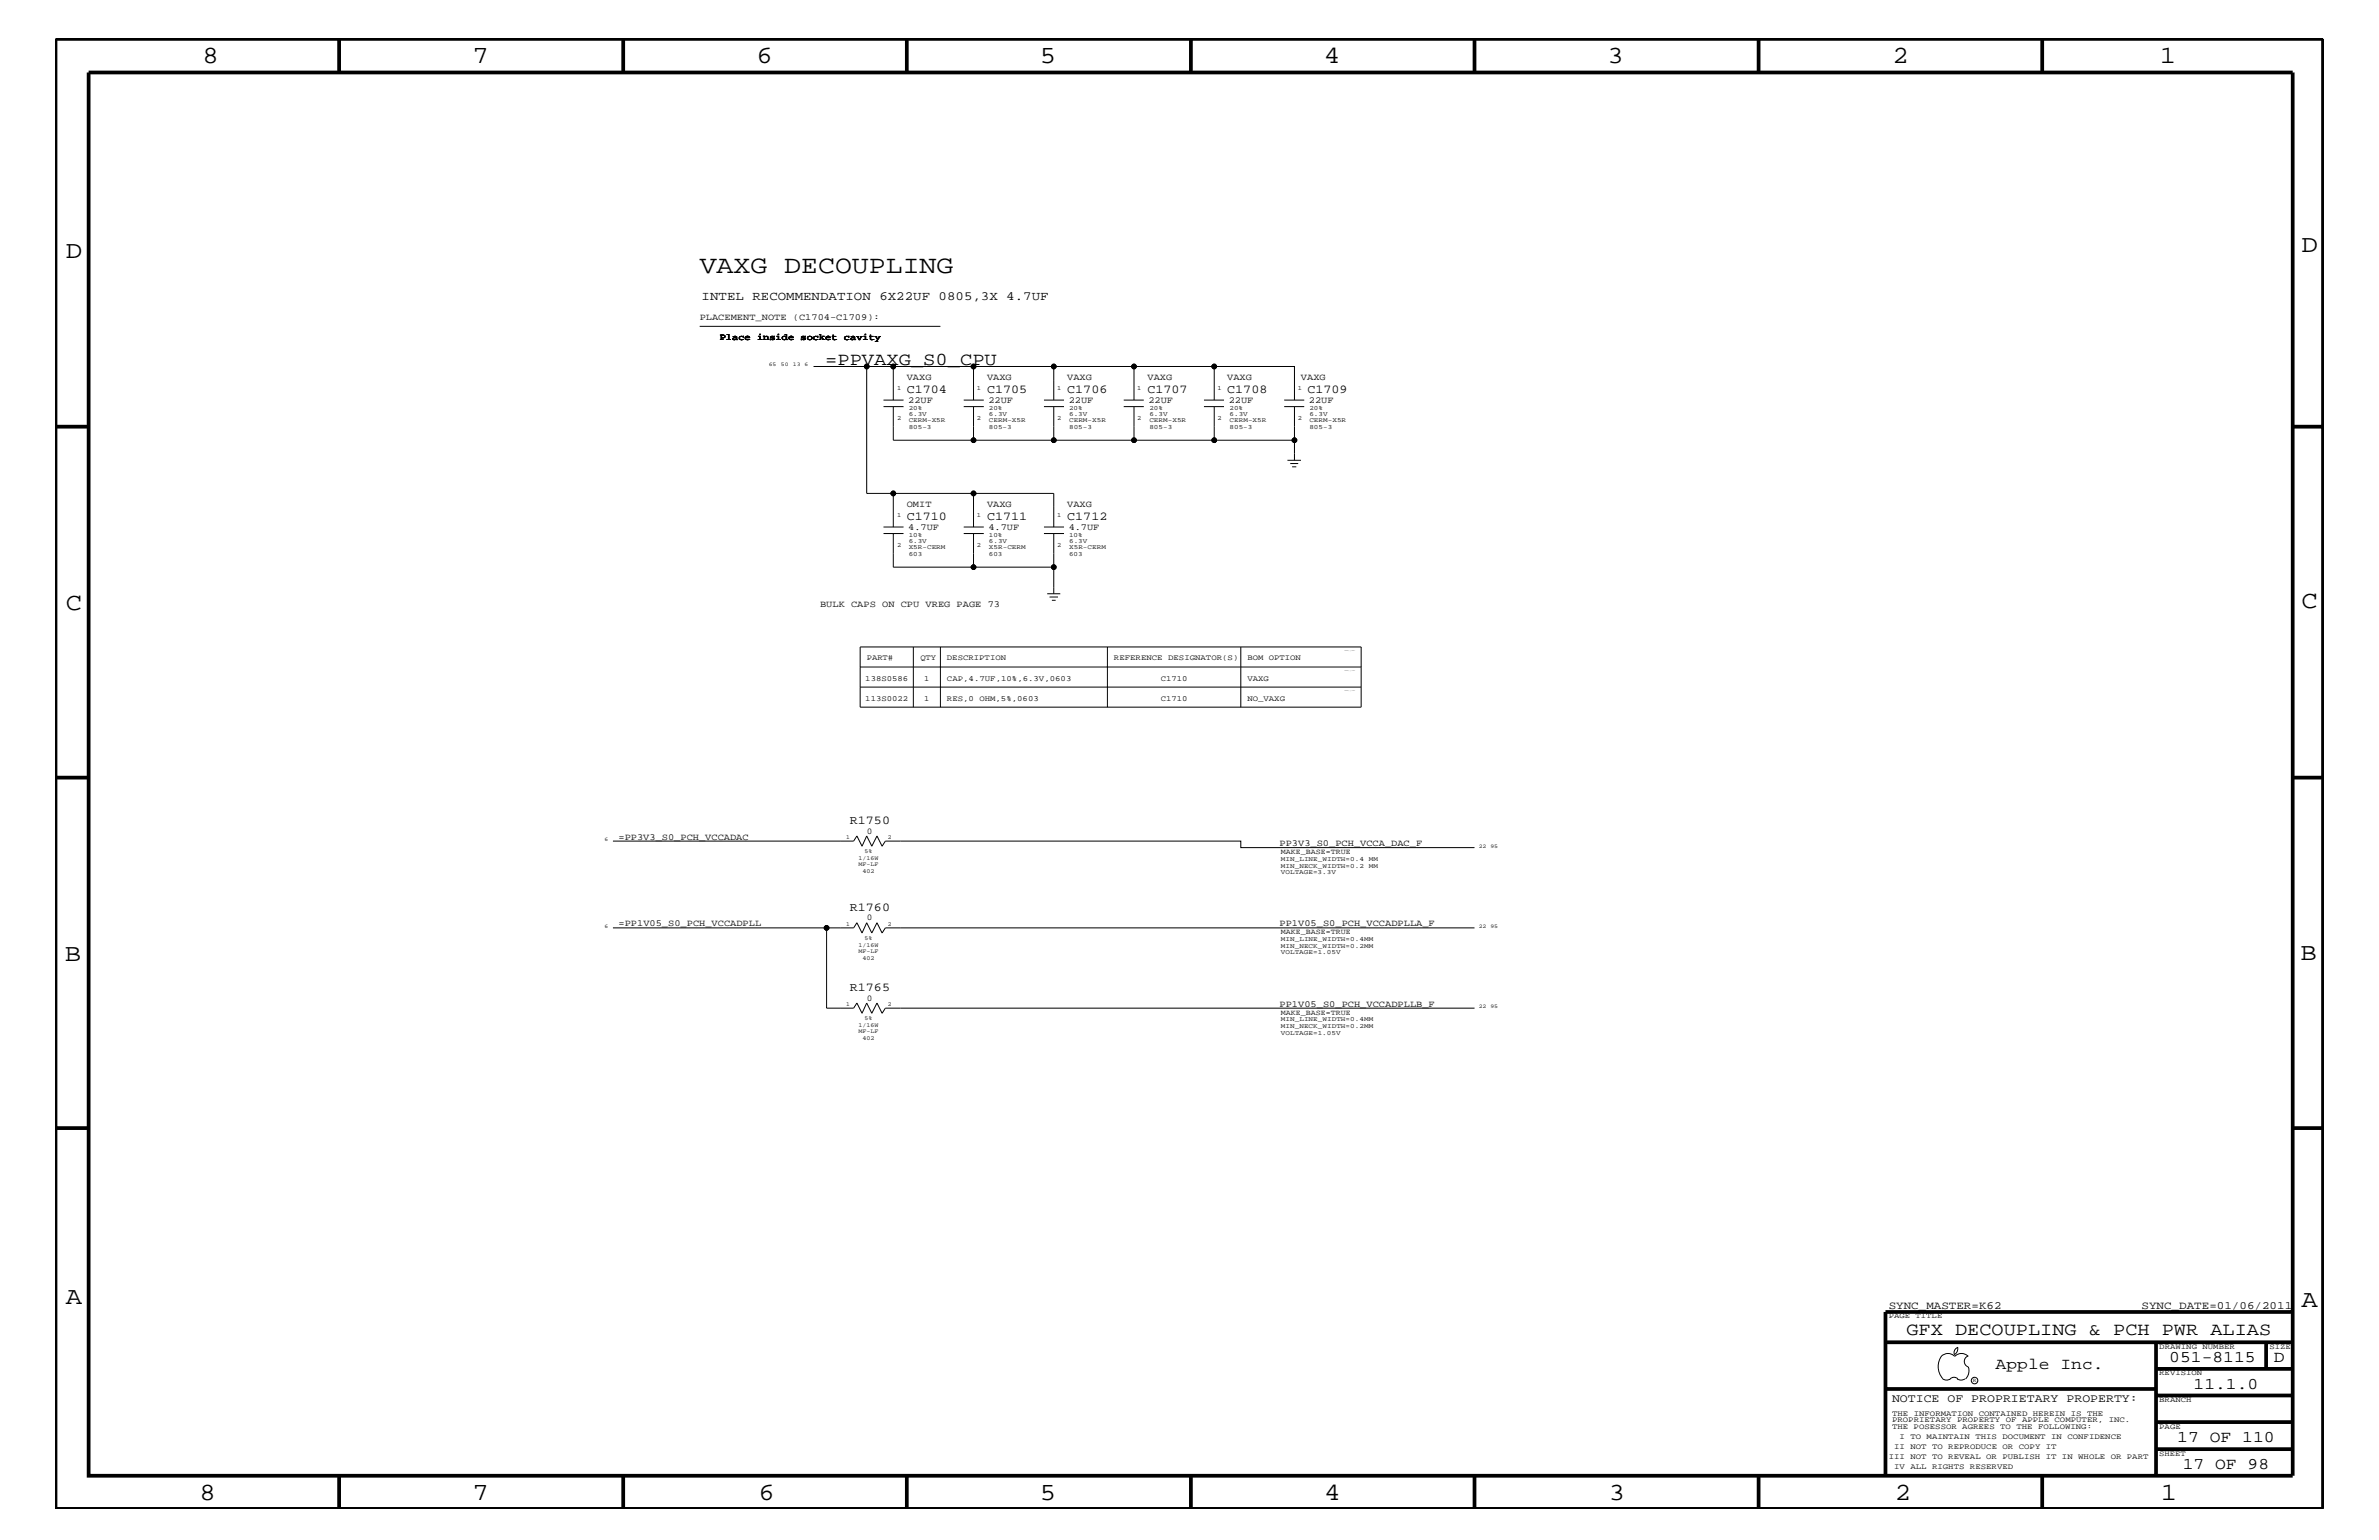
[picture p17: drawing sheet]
<svg xmlns="http://www.w3.org/2000/svg" width="432mm" height="279mm" viewBox="0 0 432 279" stroke-linecap="round" stroke-linejoin="round" font-family="sans-serif">
<defs><g id="words">
<text font-size="4.6" x="127" y="49.6">VAXG DECOUPLING</text>
<g font-size="4.5">
<text x="36.7" y="11.5">8</text>
<text x="85.8" y="11.5">7</text>
<text x="137.3" y="11.5">6</text>
<text x="188.7" y="11.5">5</text>
<text x="240.3" y="11.5">4</text>
<text x="291.8" y="11.5">3</text>
<text x="343.5" y="11.5">2</text>
<text x="392" y="11.5">1</text>
<text x="11.9" y="46.8">D</text>
<text x="417.8" y="45.7">D</text>
<text x="11.9" y="110.6">C</text>
<text x="417.7" y="110.3">C</text>
<text x="11.8" y="174.3">B</text>
<text x="417.6" y="174.2">B</text>
<text x="11.9" y="236.7">A</text>
<text x="417.7" y="237.1">A</text>
<text x="36.2" y="272.1">8</text>
<text x="85.8" y="272.1">7</text>
<text x="137.7" y="272.1">6</text>
<text x="188.7" y="272.1">5</text>
<text x="240.4" y="272.1">4</text>
<text x="292" y="272.1">3</text>
<text x="343.9" y="272.1">2</text>
<text x="392.2" y="272.1">1</text>
</g>
<g font-size="3.3">
<text x="149.8" y="66.2">=PPVAXG_S0_CPU</text>
<text x="346" y="242.3">GFX DECOUPLING &amp; PCH PWR ALIAS</text>
</g>
<g font-size="3">
<text x="362.2" y="248.4">Apple Inc.</text>
<text x="393.7" y="247.1">051-8115</text>
<text x="398.1" y="252">11.1.0</text>
<text x="412.7" y="247.1">D</text>
<text x="395.2" y="261.6">17 OF 110</text>
<text x="396.2" y="266.6">17 OF 98</text>
</g>
<text font-size="2.3" x="127.4" y="54.4">INTEL RECOMMENDATION 6X22UF 0805,3X 4.7UF</text>
<g font-size="2.2">
<text x="164.6" y="71.3">C1704</text>
<text x="179.2" y="71.3">C1705</text>
<text x="193.7" y="71.3">C1706</text>
<text x="208.3" y="71.3">C1707</text>
<text x="222.8" y="71.3">C1708</text>
<text x="237.3" y="71.3">C1709</text>
<text x="164.6" y="94.3">C1710</text>
<text x="179.2" y="94.3">C1711</text>
<text x="193.7" y="94.3">C1712</text>
<text x="154.3" y="149.5">R1750</text>
<text x="154.3" y="165.3">R1760</text>
<text x="154.3" y="179.9">R1765</text>
</g>
<text font-size="2.1" x="343.4" y="254.4">NOTICE OF PROPRIETARY PROPERTY:</text>
<g font-size="2">
<text x="342.8" y="237.4">SYNC_MASTER=K62</text>
<text x="388.7" y="237.4">SYNC_DATE=01/06/2011</text>
</g>
<g font-size="1.7">
<text x="127" y="58">PLACEMENT_NOTE (C1704-C1709):</text>
<text x="130.6" y="61.7">Place inside socket cavity</text>
<text x="164.6" y="68.9">VAXG</text>
<text x="179.2" y="68.9">VAXG</text>
<text x="193.7" y="68.9">VAXG</text>
<text x="208.3" y="68.9">VAXG</text>
<text x="222.8" y="68.9">VAXG</text>
<text x="236.1" y="68.9">VAXG</text>
<text x="164.8" y="73.2">22UF</text>
<text x="179.4" y="73.2">22UF</text>
<text x="194" y="73.2">22UF</text>
<text x="208.4" y="73.2">22UF</text>
<text x="223" y="73.2">22UF</text>
<text x="237.6" y="73.2">22UF</text>
<text x="164.6" y="92">OMIT</text>
<text x="179.2" y="92">VAXG</text>
<text x="193.7" y="92">VAXG</text>
<text x="164.8" y="96.2">4.7UF</text>
<text x="179.4" y="96.2">4.7UF</text>
<text x="194" y="96.2">4.7UF</text>
<text x="148.8" y="110.2">BULK CAPS ON CPU VREG PAGE 73</text>
<text x="112.3" y="152.3">=PP3V3_S0_PCH_VCCADAC</text>
<text x="232.2" y="153.5">PP3V3_S0_PCH_VCCA_DAC_F</text>
<text x="112.3" y="168.1">=PP1V05_S0_PCH_VCCADPLL</text>
<text x="232.2" y="168.1">PP1V05_S0_PCH_VCCADPLLA_F</text>
<text x="232.2" y="182.7">PP1V05_S0_PCH_VCCADPLLB_F</text>
</g>
<g font-size="1.6">
<text x="157.3" y="151.2">0</text>
<text x="157.3" y="167">0</text>
<text x="157.3" y="181.6">0</text>
</g>
<g font-size="1.4">
<text x="157.3" y="119.8">PART#</text>
<text x="167" y="119.8">QTY</text>
<text x="171.9" y="119.8">DESCRIPTION</text>
<text x="202.2" y="119.8">REFERENCE DESIGNATOR(S)</text>
<text x="226.4" y="119.8">BOM OPTION</text>
<text x="157.1" y="123.5">138S0586</text>
<text x="167.8" y="123.5">1</text>
<text x="171.9" y="123.5">CAP,4.7UF,10%,6.3V,0603</text>
<text x="210.7" y="123.5">C1710</text>
<text x="226.4" y="123.5">VAXG</text>
<text x="157.1" y="127.1">113S0022</text>
<text x="167.8" y="127.1">1</text>
<text x="171.9" y="127.1">RES,0 OHM,5%,0603</text>
<text x="210.7" y="127.1">C1710</text>
<text x="226.4" y="127.1">NO_VAXG</text>
<text x="232.5" y="155">MAKE_BASE=TRUE</text>
<text x="232.5" y="169.5">MAKE_BASE=TRUE</text>
<text x="232.5" y="184.1">MAKE_BASE=TRUE</text>
<text x="342.8" y="239.2">PAGE TITLE</text>
<text x="391.9" y="244.7">DRAWING NUMBER</text>
<text x="411.9" y="244.7">SIZE</text>
<text x="391.9" y="249.5">REVISION</text>
<text x="343.4" y="256.8">THE INFORMATION CONTAINED HEREIN IS THE</text>
<text x="391.9" y="254.4">BRANCH</text>
<text x="343.4" y="259.3">THE POSESSOR AGREES TO THE FOLLOWING:</text>
<text x="343.4" y="258">PROPRIETARY PROPERTY OF APPLE COMPUTER, INC.</text>
<text x="343.8" y="262.9">II NOT TO REPRODUCE OR COPY IT</text>
<text x="344.8" y="261.1">I TO MAINTAIN THIS DOCUMENT IN CONFIDENCE</text>
<text x="391.9" y="259.3">PAGE</text>
<text x="342.8" y="264.7">III NOT TO REVEAL OR PUBLISH IT IN WHOLE OR PART</text>
<text x="343.8" y="266.6">IV ALL RIGHTS RESERVED</text>
<text x="391.9" y="264.1">SHEET</text>
</g>
<g font-size="1.2">
<text x="162.8" y="70.7">1</text>
<text x="177.3" y="70.7">1</text>
<text x="191.9" y="70.7">1</text>
<text x="206.4" y="70.7">1</text>
<text x="221" y="70.7">1</text>
<text x="235.5" y="70.7">1</text>
<text x="162.8" y="76.2">2</text>
<text x="164.9" y="77.9">805-3</text>
<text x="164.9" y="74.4">20%</text>
<text x="164.9" y="76.7">CERM-X5R</text>
<text x="164.9" y="75.5">6.3V</text>
<text x="177.3" y="76.2">2</text>
<text x="179.5" y="77.9">805-3</text>
<text x="179.5" y="76.7">CERM-X5R</text>
<text x="179.5" y="75.5">6.3V</text>
<text x="179.5" y="74.4">20%</text>
<text x="191.9" y="76.2">2</text>
<text x="194.1" y="77.9">805-3</text>
<text x="194.1" y="76.7">CERM-X5R</text>
<text x="194.1" y="75.5">6.3V</text>
<text x="194.1" y="74.4">20%</text>
<text x="206.4" y="76.2">2</text>
<text x="208.6" y="74.4">20%</text>
<text x="208.6" y="75.5">6.3V</text>
<text x="208.6" y="76.7">CERM-X5R</text>
<text x="208.6" y="77.9">805-3</text>
<text x="221" y="76.2">2</text>
<text x="223.2" y="75.5">6.3V</text>
<text x="223.2" y="74.4">20%</text>
<text x="223.2" y="76.7">CERM-X5R</text>
<text x="223.2" y="77.9">805-3</text>
<text x="235.5" y="76.2">2</text>
<text x="237.7" y="74.4">20%</text>
<text x="237.7" y="75.5">6.3V</text>
<text x="237.7" y="76.7">CERM-X5R</text>
<text x="237.7" y="77.9">805-3</text>
<text x="162.8" y="93.8">1</text>
<text x="177.3" y="93.8">1</text>
<text x="191.9" y="93.8">1</text>
<text x="162.8" y="99.3">2</text>
<text x="164.9" y="101">603</text>
<text x="164.9" y="99.7">X5R-CERM</text>
<text x="164.9" y="97.4">10%</text>
<text x="164.9" y="98.5">6.3V</text>
<text x="177.3" y="99.3">2</text>
<text x="179.5" y="99.7">X5R-CERM</text>
<text x="179.5" y="101">603</text>
<text x="179.5" y="97.4">10%</text>
<text x="179.5" y="98.5">6.3V</text>
<text x="191.9" y="99.3">2</text>
<text x="194.1" y="99.7">X5R-CERM</text>
<text x="194.1" y="97.4">10%</text>
<text x="194.1" y="98.5">6.3V</text>
<text x="194.1" y="101">603</text>
<text x="232.5" y="156.2">MIN_LINE_WIDTH=0.4</text>
<text x="232.5" y="158.6">VOLTAGE=3.3V</text>
<text x="232.5" y="157.4">MIN_NECK_WIDTH=0.2</text>
<text x="248.4" y="156.2">MM</text>
<text x="248.4" y="157.4">MM</text>
<text x="232.5" y="173.2">VOLTAGE=1.05V</text>
<text x="232.5" y="170.7">MIN_LINE_WIDTH=0.4MM</text>
<text x="232.5" y="172">MIN_NECK_WIDTH=0.2MM</text>
<text x="232.5" y="185.3">MIN_LINE_WIDTH=0.4MM</text>
<text x="232.5" y="187.7">VOLTAGE=1.05V</text>
<text x="232.5" y="186.5">MIN_NECK_WIDTH=0.2MM</text>
</g>
<g font-size="1.1">
<text x="153.6" y="152.2">1</text>
<text x="155.8" y="156">1/16W</text>
<text x="156.9" y="154.7">5%</text>
<text x="161.1" y="152.2">2</text>
<text x="155.8" y="157.2">MF-LF</text>
<text x="156.5" y="158.4">402</text>
<text x="153.6" y="168">1</text>
<text x="155.8" y="172.9">MF-LF</text>
<text x="155.8" y="171.7">1/16W</text>
<text x="156.9" y="170.5">5%</text>
<text x="161.1" y="168">2</text>
<text x="156.5" y="174.2">402</text>
<text x="153.6" y="182.5">1</text>
<text x="156.9" y="185">5%</text>
<text x="161.1" y="182.5">2</text>
<text x="155.8" y="186.3">1/16W</text>
<text x="155.8" y="187.5">MF-LF</text>
<text x="156.5" y="188.7">402</text>
</g>
<g font-size="1">
<text x="139.5" y="66.5">65</text>
<text x="141.7" y="66.5">50</text>
<text x="143.9" y="66.5">13 6</text>
<text x="109.7" y="152.6">6</text>
<text x="268.4" y="153.8">22 95</text>
<text x="109.7" y="168.3">6</text>
<text x="268.4" y="168.3">22 95</text>
<text x="268.4" y="182.9">22 95</text>
<text x="358.1" y="250.7">R</text>
</g>
</g></defs>
<g fill="none" stroke="#000" stroke-width=".18">
<path d="M127 59.2h43.7M147.7 66.5h14.4M157.3 66.5v23h4.8M160.4 73.8h3.6M160.4 72.6h3.6M162.1 73.8v6.1h14.6M174.9 72.6h3.7M174.9 73.8h3.7M176.7 72.6v-6.1h-14.6v6.1M176.7 66.5h14.6M189.5 73.8h3.6M189.5 72.6h3.6"/>
<path d="M191.3 79.9h14.5M191.3 73.8v6.1h-14.6v-6.1M204 73.8h3.6M204 72.6h3.6M205.8 72.6v-6.1h-14.5v6.1M205.8 66.5h14.6M218.5 72.6h3.7M218.5 73.8h3.7M220.4 79.9h14.5M220.4 73.8v6.1h-14.6v-6.1M233.1 73.8h3.6M233.1 72.6h3.6"/>
<path d="M234.9 72.6v-6.1h-14.5v6.1M234.9 73.8v9.7M160.4 96.8h3.6M160.4 95.6h3.6M162.1 96.8v6.1h14.6M174.9 95.6h3.7M174.9 96.8h3.7M176.7 95.6v-6.1h14.6v6.1M176.7 96.8v6.1h14.6v-6.1M176.7 89.5h-14.6v6.1M189.5 96.8h3.6M189.5 95.6h3.6"/>
<path d="M233.7 83.5h2.4M234.2 84.1h1.4M234.5 84.7h.8M156.1 117.4h91v10.9h-91zM165.8 117.4v10.9M170.7 117.4v10.9M190.1 107.7h2.3M190.5 108.3h1.5M190.9 108.9h.7M191.3 102.9v4.8M201 117.4v10.9M225.2 117.4v10.9"/>
<path d="M156.1 124.7h91M156.1 121h91M111.3 152.6h43.6l.6-.9 1 1.8 .8-1.8 .9 1.8 1-1.8 .9 1.8 .6-.9h64.5v1.2h42.4M111.3 168.3h38.7M267.6 168.3h-106.9l-.6 1-.9-1.9-1 1.9-.9-1.9-.8 1.9-1-1.9-.6 .9h-4.9v14.6h4.9l.6-.9 1 1.8 .8-1.8 .9 1.8 1-1.8 .9 1.8 .6-.9h106.9M352.3 246.1a1.69 1.69 0 0 1 2.5 0 1.72 1.72 0 0 1 2.4 0M352.4 246a3.2 3.2 0 0 0 .4 4.3l.8 .1 .4-.2M354 250.2l.7-.3 .7 .3M355.2 250.2l.7 .2 .7-.2M355.3 244.4v.3a1.18 1.18 0 0 1-.6 1.1M355.4 244.4a.99 .99 0 0 0-.6 1.4M357.2 246a1.04 1.04 0 0 0-.7 1 1.04 1.04 0 0 0 .7 1"/>
<path d="M357.3 248l.1 .7a2.11 2.11 0 0 1-.6 1.5"/>
<circle cx="157.3" cy="66.5" r=".42"/>
<circle cx="162.1" cy="66.5" r=".42"/>
<circle cx="176.7" cy="66.5" r=".42"/>
<circle cx="176.7" cy="79.9" r=".42"/>
<circle cx="191.3" cy="79.9" r=".42"/>
<circle cx="191.3" cy="66.5" r=".42"/>
<circle cx="205.8" cy="66.5" r=".42"/>
<circle cx="205.8" cy="79.9" r=".42"/>
<circle cx="220.4" cy="79.9" r=".42"/>
<circle cx="220.4" cy="66.5" r=".42"/>
<circle cx="234.9" cy="79.9" r=".42"/>
<circle cx="162.1" cy="89.5" r=".42"/>
<circle cx="176.7" cy="89.5" r=".42"/>
<circle cx="176.7" cy="102.9" r=".42"/>
<circle cx="191.3" cy="102.9" r=".42"/>
<circle cx="150" cy="168.3" r=".42"/>
<circle cx="358.4" cy="250.5" r=".59"/>
</g>
<g fill="none" stroke="#000" stroke-width=".68" stroke-linecap="butt">
<path d="M10.1 7.1h411.5v266.7h-411.5zM16.1 13.2h400v254.5h-400zM61.6 7.1v6.1M113.1 7.1v6.1M164.6 7.1v6.1M216.2 7.1v6.1M267.6 7.1v6.1M319.2 7.1v6.1M370.7 7.1v6.1M10.1 77.4h6M416.1 77.4h5.5M10.1 141.1h6"/>
<path d="M416.1 141.1h5.5M10.1 204.7h6M416.1 204.7h5.5M416.1 238h-73.9v29.7M342.2 243.5h73.9M342.2 252h49.1M391.3 258h24.8M391.3 253.2h24.8M391.3 248.4h24.8M391.3 243.5v24.2M411.3 243.5v4.9M61.6 267.7v6.1"/>
<path d="M113.1 267.7v6.1M164.6 267.7v6.1M216.2 268v5.8M267.6 267.7v6.1M319.2 267.7v6.1M370.7 267.7v6.1M391.3 262.9h24.8"/>
</g>
<g fill="#000">
<circle cx="157.3" cy="66.5" r=".42"/>
<circle cx="162.1" cy="66.5" r=".42"/>
<circle cx="176.7" cy="66.5" r=".42"/>
<circle cx="176.7" cy="79.9" r=".42"/>
<circle cx="191.3" cy="79.9" r=".42"/>
<circle cx="191.3" cy="66.5" r=".42"/>
<circle cx="205.8" cy="66.5" r=".42"/>
<circle cx="205.8" cy="79.9" r=".42"/>
<circle cx="220.4" cy="79.9" r=".42"/>
<circle cx="220.4" cy="66.5" r=".42"/>
<circle cx="234.9" cy="79.9" r=".42"/>
<circle cx="162.1" cy="89.5" r=".42"/>
<circle cx="176.7" cy="89.5" r=".42"/>
<circle cx="176.7" cy="102.9" r=".42"/>
<circle cx="191.3" cy="102.9" r=".42"/>
<circle cx="150" cy="168.3" r=".42"/>
</g>
<use href="#words"/>
</svg>
